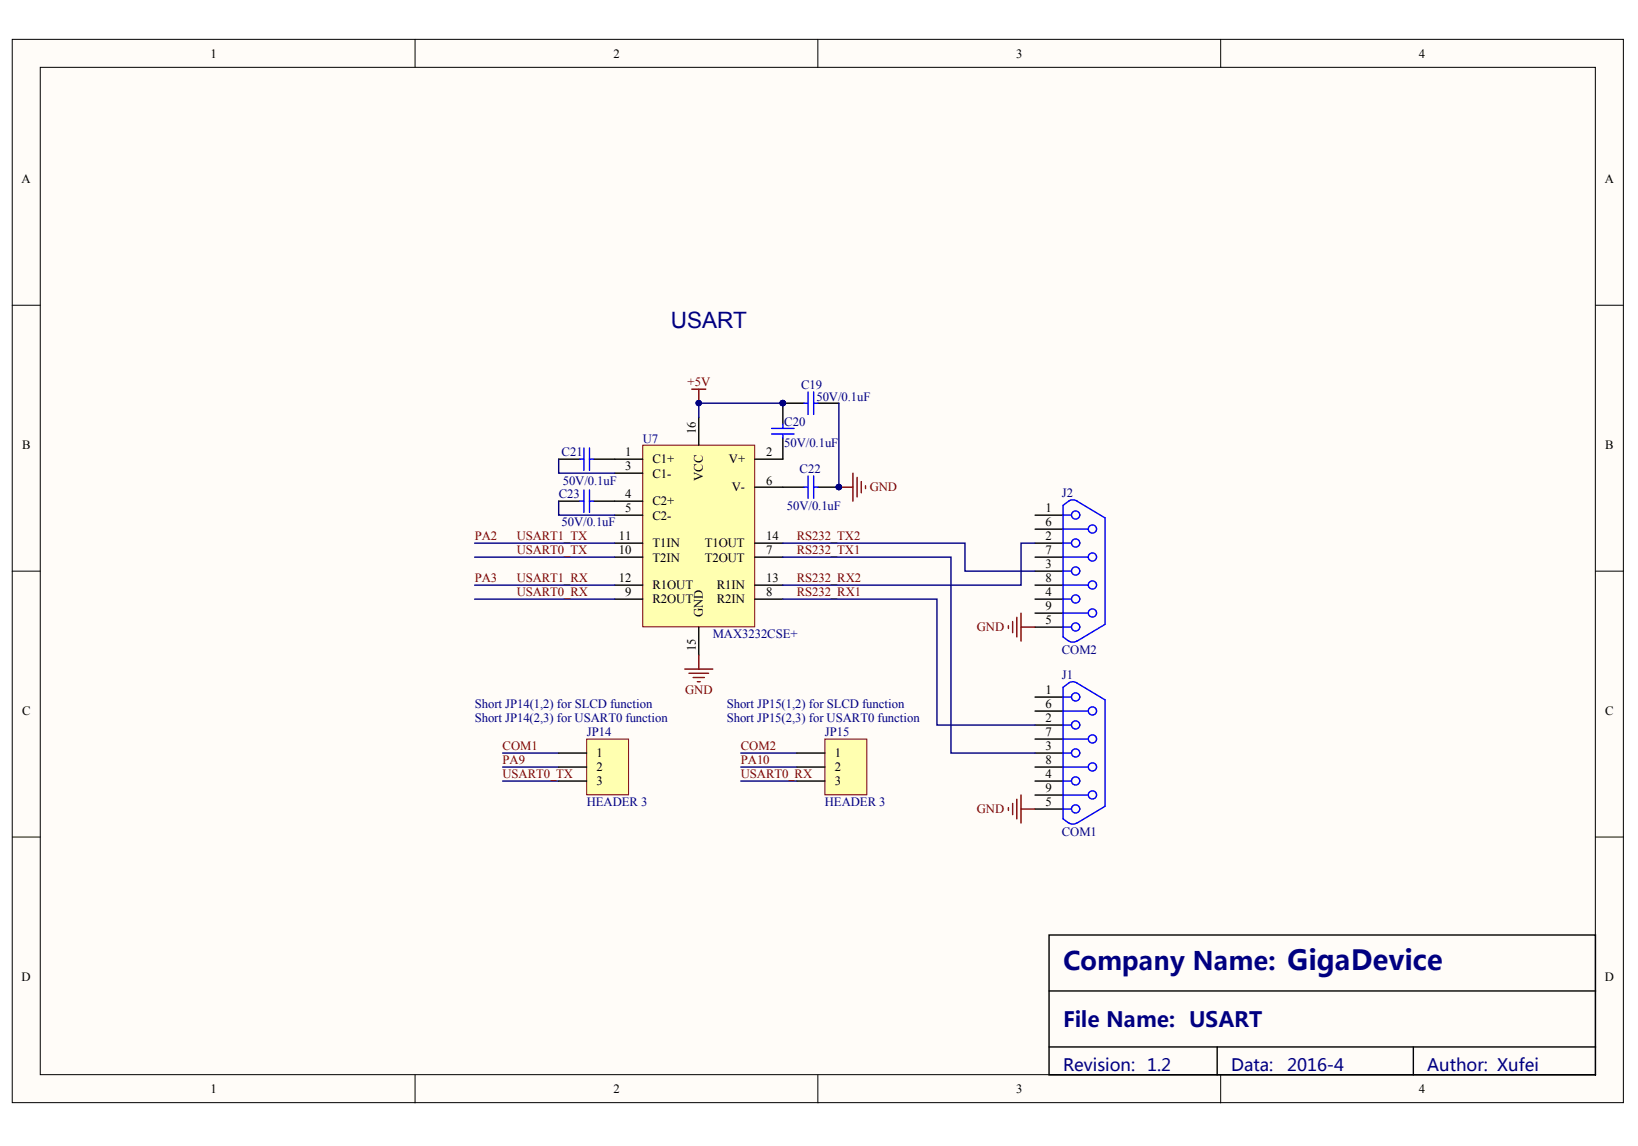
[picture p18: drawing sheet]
<svg xmlns="http://www.w3.org/2000/svg" width="289mm" height="202mm" viewBox="0 0 289 202" stroke-linecap="round" stroke-linejoin="round" font-family="sans-serif">
<defs><g id="words">
<text font-size="4.5" fill="#000080" x="187.5" y="171.1">Company Name: GigaDevice</text>
<text font-size="4" fill="#000080" x="118.3" y="57.9">USART</text>
<text font-size="3.7" fill="#000080" x="187.5" y="181.2">File Name: USART</text>
<g font-size="3" fill="#000080">
<text x="187.5" y="188.8">Revision:</text>
<text x="202.3" y="188.8">1.2</text>
<text x="217.2" y="188.8">Data:</text>
<text x="227.1" y="188.8">2016-4</text>
<text x="251.7" y="188.8">Author: Xufei</text>
</g>
<g font-size="2.2">
<text x="37.1" y="10.1">1</text>
<text x="108.2" y="10.1">2</text>
<text x="179.2" y="10.1">3</text>
<text x="250.3" y="10.1">4</text>
<text x="3.8" y="32.4">A</text>
<text x="283.1" y="32.4">A</text>
<text x="122.8" y="76.5" transform="rotate(-90 122.8 76.5)">16</text>
<text x="3.9" y="79.3">B</text>
<text x="110.3" y="80.5">1</text>
<text x="110.3" y="83">3</text>
<text x="115.1" y="81.7">C1+</text>
<text x="128.6" y="81.7">V+</text>
<text x="135.1" y="80.5">2</text>
<text x="283.2" y="79.3">B</text>
<text x="110.3" y="87.9">4</text>
<text x="115.1" y="84.2">C1-</text>
<text x="115.1" y="89.1">C2+</text>
<text x="124" y="84.8" transform="rotate(-90 124 84.8)">VCC</text>
<text x="129.1" y="86.7">V-</text>
<text x="135.1" y="85.5">6</text>
<text x="109.2" y="95.3">11</text>
<text x="110.3" y="90.4">5</text>
<text x="115.1" y="91.6">C2-</text>
<text x="135.1" y="95.3">14</text>
<text x="184.4" y="90.4">1</text>
<text x="184.4" y="92.9">6</text>
<text x="184.4" y="95.3">2</text>
<text x="109.2" y="97.8">10</text>
<text x="115.1" y="99">T2IN</text>
<text x="115.1" y="96.5">T1IN</text>
<text x="124.3" y="99">T2OUT</text>
<text x="124.3" y="96.5">T1OUT</text>
<text x="135.1" y="97.8">7</text>
<text x="184.4" y="97.8">7</text>
<text x="184.4" y="100.3">3</text>
<text x="109.2" y="102.7">12</text>
<text x="110.3" y="105.2">9</text>
<text x="115.1" y="106.4">R2OUT</text>
<text x="115.1" y="104">R1OUT</text>
<text x="126.4" y="106.4">R2IN</text>
<text x="126.4" y="104">R1IN</text>
<text x="135.1" y="105.2">8</text>
<text x="135.1" y="102.7">13</text>
<text x="184.4" y="102.7">8</text>
<text x="184.4" y="105.2">4</text>
<text x="184.4" y="107.7">9</text>
<text x="124" y="108.9" transform="rotate(-90 124 108.9)">GND</text>
<text x="184.4" y="110.1">5</text>
<text x="122.8" y="114.8" transform="rotate(-90 122.8 114.8)">15</text>
<text x="184.4" y="122.5">1</text>
<text x="184.4" y="124.9">6</text>
<text x="3.9" y="126.2">C</text>
<text x="184.4" y="127.4">2</text>
<text x="184.4" y="129.9">7</text>
<text x="283.2" y="126.2">C</text>
<text x="105.2" y="133.6">1</text>
<text x="105.2" y="136.1">2</text>
<text x="147.2" y="133.6">1</text>
<text x="147.2" y="136.1">2</text>
<text x="184.4" y="132.3">3</text>
<text x="184.4" y="134.8">8</text>
<text x="184.4" y="137.3">4</text>
<text x="105.2" y="138.5">3</text>
<text x="147.2" y="138.5">3</text>
<text x="184.4" y="139.7">9</text>
<text x="184.4" y="142.2">5</text>
<text x="3.8" y="173.1">D</text>
<text x="283.1" y="173.1">D</text>
<text x="37.1" y="192.8">1</text>
<text x="108.2" y="192.8">2</text>
<text x="179.2" y="192.8">3</text>
<text x="250.3" y="192.8">4</text>
</g>
<g font-size="2.2" fill="#800000">
<text x="121.3" y="68.2">+5V</text>
<text x="153.4" y="86.7">GND</text>
<text x="83.7" y="95.3">PA2</text>
<text x="91.1" y="95.3">USART1_TX</text>
<text x="140.5" y="95.3">RS232_TX2</text>
<text x="91.1" y="97.8">USART0_TX</text>
<text x="140.5" y="97.8">RS232_TX1</text>
<text x="83.7" y="102.7">PA3</text>
<text x="91.1" y="102.7">USART1_RX</text>
<text x="91.1" y="105.2">USART0_RX</text>
<text x="140.5" y="102.7">RS232_RX2</text>
<text x="140.5" y="105.2">RS232_RX1</text>
<text x="172.3" y="111.4">GND</text>
<text x="120.9" y="122.5">GND</text>
<text x="88.6" y="137.3">USART0_TX</text>
<text x="88.6" y="134.8">PA9</text>
<text x="88.6" y="132.3">COM1</text>
<text x="130.7" y="137.3">USART0_RX</text>
<text x="130.7" y="134.8">PA10</text>
<text x="130.7" y="132.3">COM2</text>
<text x="172.3" y="143.5">GND</text>
</g>
<g font-size="2.2" fill="#000080">
<text x="141.3" y="68.7">C19</text>
<text x="144" y="70.7">50V/0.1uF</text>
<text x="138.3" y="75.1">C20</text>
<text x="99.1" y="80.5">C21</text>
<text x="113.4" y="78.1">U7</text>
<text x="138.3" y="78.8">50V/0.1uF</text>
<text x="141.1" y="83.5">C22</text>
<text x="98.5" y="87.9">C23</text>
<text x="99.3" y="85.5">50V/0.1uF</text>
<text x="138.8" y="89.9">50V/0.1uF</text>
<text x="187.3" y="87.7">J2</text>
<text x="99.1" y="92.9">50V/0.1uF</text>
<text x="125.7" y="112.6">MAX3232CSE+</text>
<text x="187.3" y="115.3">COM2</text>
<text x="187.3" y="119.8">J1</text>
<text x="83.7" y="124.9">Short JP14(1,2) for SLCD function</text>
<text x="128.2" y="124.9">Short JP15(1,2) for SLCD function</text>
<text x="83.7" y="127.4">Short JP14(2,3) for USART0 function</text>
<text x="103.5" y="129.9">JP14</text>
<text x="128.2" y="127.4">Short JP15(2,3) for USART0 function</text>
<text x="145.5" y="129.9">JP15</text>
<text x="103.5" y="142.2">HEADER 3</text>
<text x="145.5" y="142.2">HEADER 3</text>
<text x="187.3" y="147.4">COM1</text>
</g>
</g></defs>
<g fill="#fffcf8" stroke="#000" stroke-width=".18">
<path d="M2.2 6.9h284.1v187.6h-284.1z"/>
<path d="M7.1 11.9h274.3v177.7h-274.3z"/>
</g>
<path d="M73.2 6.9v5M144.3 6.9v5M215.3 6.9v5M2.2 53.8h4.9M281.4 53.8h5M2.2 100.7h4.9M281.4 100.7h5M2.2 147.6h4.9M281.4 147.6h5M73.2 189.6v4.9M144.3 189.6v4.9M215.3 189.6v4.9" fill="none" stroke="#000" stroke-width=".18"/>
<path d="M185 164.9h96.4v24.7h-96.4zM185 174.8h96.4M185 184.7h96.4M214.7 184.7v4.9M249.3 184.7v4.9" fill="none" stroke="#000" stroke-width=".25"/>
<path d="M113.4 78.5h19.7v32.1h-19.7z" fill="#ffffb0" stroke="#800000" stroke-width=".18"/>
<g fill="none" stroke="#000" stroke-width=".25">
<path d="M123.3 73.6v4.9M138.1 77.3v3.7h-5M141.8 71.1h-3.7v3.7M144.3 71.1h3.7M98.5 81h3.8M98.5 88.4h3.8M104.7 81h8.7M104.7 88.4h8.7M108.4 83.5h5M108.4 90.9h5M108.4 98.3h5M108.4 95.8h5"/>
<path d="M133.1 85.9h8.7M133.1 98.3h5M133.1 95.8h5M144.3 85.9h3.7M182.6 90.9h4.9M182.6 98.3h4.9M182.6 95.8h4.9M182.6 93.3h4.9M108.4 105.7h5M108.4 103.2h5M123.3 110.6v5M133.1 105.7h5"/>
<path d="M133.1 103.2h5M182.6 105.7h4.9M182.6 103.2h4.9M182.6 100.7h4.9M182.6 108.1h4.9M182.6 110.6h4.9M182.6 123h4.9M182.6 125.4h4.9M182.6 127.9h4.9M182.6 130.4h4.9M182.6 132.8h4.9M182.6 135.3h4.9"/>
<path d="M182.6 137.8h4.9M182.6 140.2h4.9M182.6 142.7h4.9"/>
</g>
<g fill="none" stroke="#800000" stroke-width=".25">
<path d="M122 68.7h2.5M123.3 68.7v2.4M148 85.9h2.4M150.4 83.5v4.9M151.2 84.2v3.5M151.9 84.9v2M152.7 85.7v.5M120.8 118h4.9M121.5 118.8h3.5M122.3 119.5h1.9M123.3 115.6v2.4M177.9 110.4v.5"/>
<path d="M178.6 109.6v2M179.4 108.9v3.4M180.1 108.1v5M180.1 110.6h2.5M123 120.2h.5M177.9 142.5v.5M178.6 141.7v2M179.4 141v3.4M180.1 140.2v5M180.1 142.7h2.5"/>
</g>
<g fill="#000080" stroke="#000080" stroke-width=".18">
<circle cx="123.3" cy="71.1" r=".48"/>
<circle cx="148" cy="85.9" r=".48"/>
<circle cx="138.1" cy="71.1" r=".48"/>
</g>
<g fill="none" stroke="#00f" stroke-width=".25">
<path d="M103 79v4M104 79v4M136.1 75.6h4M136.1 76.6h4M138.1 74.8v.8M138.1 76.6v.7M141.8 71.1h.7M142.5 69.1v4M143.5 69.1v4M143.5 71.1h.8M102.3 81h.7M102.3 88.4h.7"/>
<path d="M103 86.4v4M104 81h.7M104 86.4v4M104 88.4h.7M141.8 85.9h.7M142.5 84v3.9M143.5 85.9h.8M143.5 84v3.9M187.5 89.1l1-.7a1.23 1.23 0 0 1 1.5 0l4.9 3v18.7l-4.9 2.9a1.33 1.33 0 0 1-1.5 .1l-1-.8zM187.5 98.3h4.5M187.5 95.8h1.5M187.5 93.3h4.5"/>
<path d="M187.5 90.9h1.5M187.5 110.6h1.5M187.5 108.1h4.5M187.5 105.7h1.5M187.5 103.2h4.5M187.5 100.7h1.5M187.5 137.8h1.5M187.5 135.3h4.5M187.5 132.8h1.5M187.5 130.4h4.5M187.5 127.9h1.5M187.5 125.4h4.5"/>
<path d="M187.5 123h1.5M190 120.5a1.23 1.23 0 0 0-1.5 0l-1 .7v23.2l1 .8a1.33 1.33 0 0 0 1.5-.1M190 120.5l4.9 3v18.7l-4.9 3M187.5 142.7h1.5M187.5 140.2h4.5"/>
<circle cx="189.7" cy="90.8" r=".72"/>
<circle cx="189.7" cy="95.8" r=".72"/>
<circle cx="192.7" cy="98.2" r=".72"/>
<circle cx="192.7" cy="93.3" r=".72"/>
<circle cx="189.7" cy="110.6" r=".72"/>
<circle cx="189.7" cy="100.7" r=".72"/>
<circle cx="189.7" cy="105.7" r=".72"/>
<circle cx="192.7" cy="108.1" r=".72"/>
<circle cx="192.7" cy="103.2" r=".72"/>
<circle cx="189.7" cy="122.9" r=".72"/>
<circle cx="189.7" cy="137.7" r=".72"/>
<circle cx="189.7" cy="132.8" r=".72"/>
<circle cx="189.7" cy="127.9" r=".72"/>
<circle cx="192.7" cy="125.4" r=".72"/>
<circle cx="192.7" cy="130.3" r=".72"/>
<circle cx="192.7" cy="135.3" r=".72"/>
<circle cx="189.7" cy="142.7" r=".72"/>
<circle cx="192.7" cy="140.2" r=".72"/>
</g>
<g fill="none" stroke="#000080" stroke-width=".25">
<path d="M138.1 71.1h-14.8v2.5M148 71.1v14.8M83.7 95.8h24.7M83.7 98.3h24.7M98.5 81v2.5h9.9M98.5 88.4v2.5h9.9M138.1 95.8h32.1v4.9h12.4M138.1 98.3h29.6v34.5h14.9M182.6 95.8h-2.5v7.4h-42M83.7 103.2h24.7M83.7 105.7h24.7M138.1 105.7h27.2v22.2h17.3"/>
<path d="M88.7 132.8h9.8M88.7 135.3h9.8M88.7 137.8h9.8M130.7 132.8h9.9M130.7 135.3h9.9M130.7 137.8h9.9"/>
</g>
<path d="M103.5 130.4h7.4v9.8h-7.4z" fill="#ffffb0" stroke="#800000" stroke-width=".18"/>
<path d="M98.5 132.8h5M98.5 135.3h5M98.5 137.8h5" fill="none" stroke="#000" stroke-width=".25"/>
<path d="M145.5 130.4h7.4v9.8h-7.4z" fill="#ffffb0" stroke="#800000" stroke-width=".18"/>
<path d="M140.6 132.8h4.9M140.6 135.3h4.9M140.6 137.8h4.9" fill="none" stroke="#000" stroke-width=".25"/>
<use href="#words"/>
</svg>
